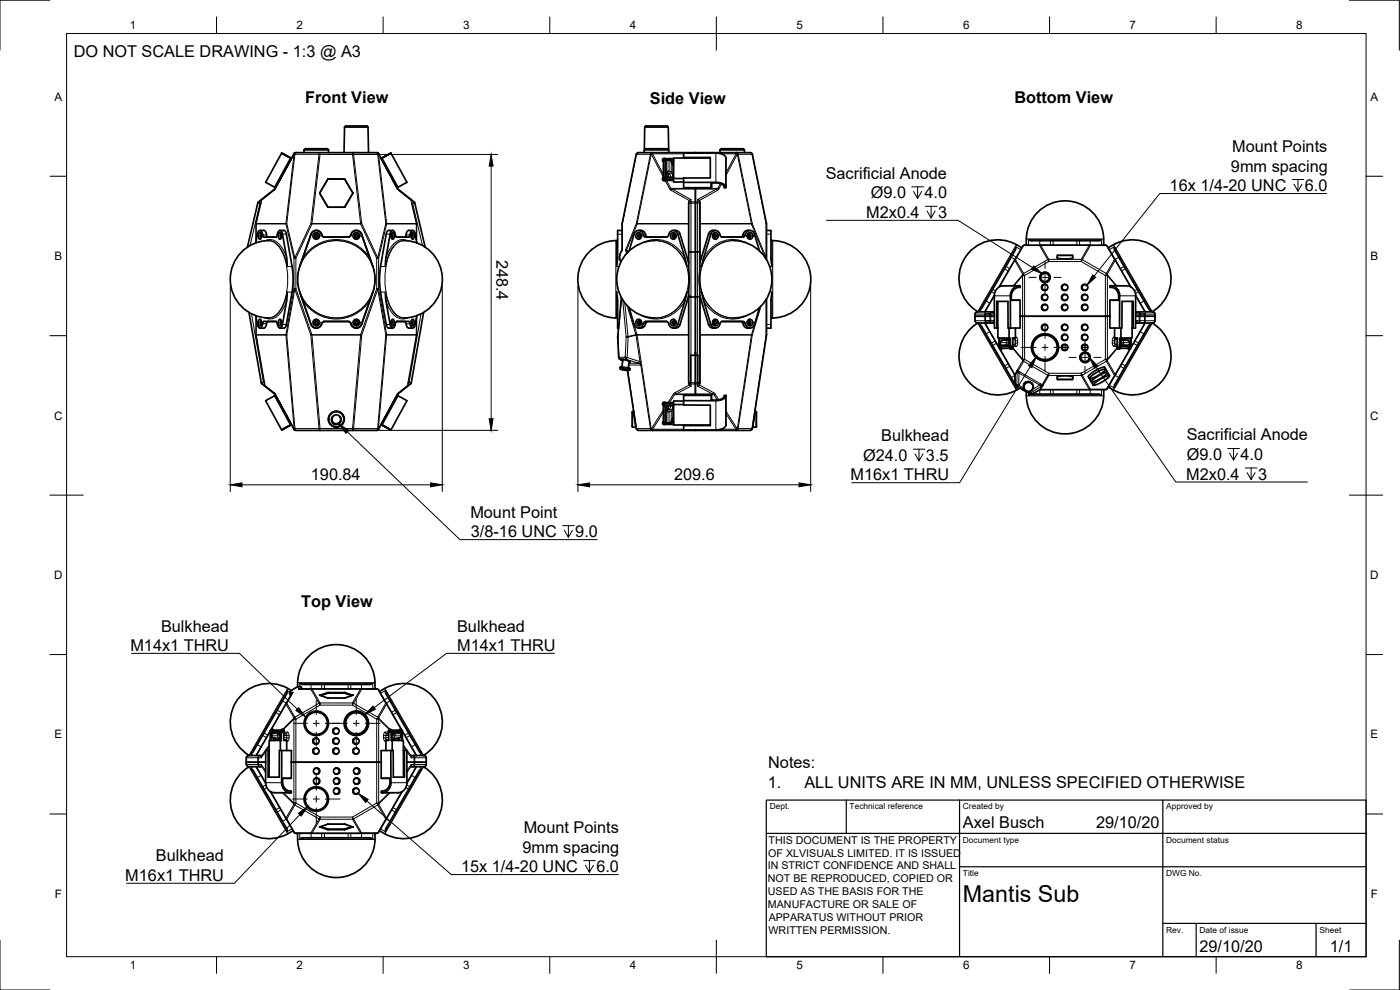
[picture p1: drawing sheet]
<svg xmlns="http://www.w3.org/2000/svg" width="420mm" height="297mm" viewBox="0 0 420 297" stroke-linecap="round" stroke-linejoin="round" font-family="sans-serif">
<defs><g id="words">
<text font-size="7" x="289" y="270.6">Mantis Sub</text>
<g font-size="4.9">
<text x="22.1" y="17.2">DO NOT SCALE DRAWING - 1:3 @ A3</text>
<text x="91.6" y="31">Front View</text>
<text x="195.1" y="31.3">Side View</text>
<text x="304.4" y="30.8">Bottom View</text>
<text x="369.8" y="45.6">Mount Points</text>
<text x="247.8" y="53.6">Sacrificial Anode</text>
<text x="369.4" y="51.5">9mm spacing</text>
<text x="261.3" y="59.5">Ø9.0</text>
<text x="277.5" y="59.5">4.0</text>
<text x="351" y="57.4">16x 1/4-20 UNC</text>
<text x="391.6" y="57.4">6.0</text>
<text x="260" y="65.4">M2x0.4</text>
<text x="281.5" y="65.4">3</text>
<text x="149" y="77.9" transform="rotate(90 149 77.9)">248.4</text>
<text x="264.5" y="132.3">Bulkhead</text>
<text x="356.2" y="132.1">Sacrificial Anode</text>
<text x="93.3" y="143.9">190.84</text>
<text x="202.3" y="143.9">209.6</text>
<text x="259" y="138.3">Ø24.0</text>
<text x="277.9" y="138.3">3.5</text>
<text x="356" y="143.9">M2x0.4</text>
<text x="356.2" y="138.1">Ø9.0</text>
<text x="372.3" y="138.1">4.0</text>
<text x="377.5" y="143.9">3</text>
<text x="255.3" y="144.1">M16x1 THRU</text>
<text x="141.2" y="155.3">Mount Point</text>
<text x="141.3" y="161.2">3/8-16 UNC</text>
<text x="172.7" y="161.2">9.0</text>
<text x="90.4" y="182.2">Top View</text>
<text x="48.3" y="189.5">Bulkhead</text>
<text x="137.2" y="189.5">Bulkhead</text>
<text x="39.1" y="195.3">M14x1 THRU</text>
<text x="137.2" y="195.3">M14x1 THRU</text>
<text x="230.5" y="230.4">Notes:</text>
<text x="230.4" y="236.3">1.</text>
<text x="241.4" y="236.3">ALL UNITS ARE IN MM, UNLESS SPECIFIED OTHERWISE</text>
<text x="157.2" y="250">Mount Points</text>
<text x="289" y="248.5">Axel Busch</text>
<text x="329" y="248.5">29/10/20</text>
<text x="156.8" y="255.8">9mm spacing</text>
<text x="46.8" y="258.5">Bulkhead</text>
<text x="138.4" y="261.7">15x 1/4-20 UNC</text>
<text x="179" y="261.7">6.0</text>
<text x="37.6" y="264.3">M16x1 THRU</text>
<text x="360" y="285.5">29/10/20</text>
<text x="399.1" y="285.7">1/1</text>
</g>
<g font-size="3.5">
<text x="39" y="8.8">1</text>
<text x="89" y="8.8">2</text>
<text x="139" y="8.8">3</text>
<text x="189" y="8.8">4</text>
<text x="239" y="8.8">5</text>
<text x="289" y="8.8">6</text>
<text x="339" y="8.8">7</text>
<text x="389" y="8.8">8</text>
<text x="16.3" y="30.2">A</text>
<text x="411.3" y="30.2">A</text>
<text x="16.3" y="78">B</text>
<text x="411.3" y="78">B</text>
<text x="16.2" y="125.9">C</text>
<text x="411.2" y="125.9">C</text>
<text x="16.2" y="173.7">D</text>
<text x="411.2" y="173.7">D</text>
<text x="16.3" y="221.6">E</text>
<text x="411.3" y="221.6">E</text>
<text x="16.4" y="269.4">F</text>
<text x="411.4" y="269.4">F</text>
<text x="39" y="290.8">1</text>
<text x="89" y="290.8">2</text>
<text x="139" y="290.8">3</text>
<text x="189" y="290.8">4</text>
<text x="239" y="290.8">5</text>
<text x="289" y="290.8">6</text>
<text x="339" y="290.8">7</text>
<text x="389" y="290.8">8</text>
</g>
<g font-size="3.2">
<text x="230.5" y="257">OF XLVISUALS LIMITED. IT IS ISSUED</text>
<text x="230.6" y="253.1">THIS DOCUMENT IS THE PROPERTY</text>
<text x="230.4" y="260.9">IN STRICT CONFIDENCE AND SHALL</text>
<text x="230.4" y="268.6">USED AS THE BASIS FOR THE</text>
<text x="230.5" y="264.7">NOT BE REPRODUCED, COPIED OR</text>
<text x="230.5" y="272.5">MANUFACTURE OR SALE OF</text>
<text x="230.7" y="280.2">WRITTEN PERMISSION.</text>
<text x="230.7" y="276.4">APPARATUS WITHOUT PRIOR</text>
</g>
<g font-size="2.5">
<text x="231" y="242.9">Dept.</text>
<text x="255" y="242.9">Technical reference</text>
<text x="289" y="242.9">Created by</text>
<text x="350" y="242.9">Approved by</text>
<text x="289" y="252.8">Document type</text>
<text x="350" y="252.8">Document status</text>
<text x="289" y="262.9">Title</text>
<text x="350" y="262.9">DWG No.</text>
<text x="350" y="279.9">Rev.</text>
<text x="360" y="279.9">Date of issue</text>
<text x="396" y="279.9">Sheet</text>
</g>
</g></defs>
<!-- layer: Visible -->
<g fill="none" stroke="#000" stroke-width=".51">
<path d="M103.4 38.1a2.35 2.35 0 0 1 2.1-.3h2.9a2.35 2.35 0 0 1 2 .3M103.4 38.1h7M103.4 38.1l-.1 7.7M110.4 38.1l.2 7.7M193.5 38.1a2.96 2.96 0 0 1 2.5-.3h2.5a2.35 2.35 0 0 1 2.1 .3M193.5 38.1h7.1M193.5 38.1l-.1 6.8M200.6 38.1l.1 6.9h-7.3M79.7 54.7l2.7 1.4M82.3 56.1l.3 .2M82.4 56.7l-5 4.1-3.1 13.4M82.7 56.3h.1"/>
<path d="M84.2 53.5l-.6 1zM84.5 45.9l2.6 1.5M84.6 45.9l2.9 1.6M84.6 45.9l-4.9 8.8M86.4 49.5l-.4 .8M87.1 47.4l-2.3-1.3 2.6 1.4M87.1 47.4l.3 .1zM87.3 47.8l-4.7 8.5M87.4 47.5l-4.8 8.8M88.3 46v.1M88.3 46.1v.2M88.3 46.1l.2 .2"/>
<path d="M88.3 46l-5.9 10.7M88.8 45.8h24.3l.4 .2M88.8 45.8l-.5 .2M91.2 45a2.5 2.5 0 0 1 2.2-.4h3a2.5 2.5 0 0 1 2.2 .4v.8M91.2 45h7.4M91.2 45v.8M95.9 57.9l2.5 4.3h5l2.5-4.3M113.5 46l5.8 10.6 5.2 4.2 3.1 13.4M113.5 46.1l-.1 .2M113.5 46v.1M113.5 46.1l.1 .2M114.4 47.5l.3-.1z"/>
<path d="M115.5 49.5l.4 .8M117.3 45.9l4.8 8.8-2.9 1.6M117.3 45.9l-2.9 1.6 2.6-1.4-2.3 1.3M117.3 45.9l-2.6 1.5M117.6 53.5l.6 1zM191.6 45.8h17.1M191.6 45.8l-.7 .5-4.2 20.9M193.4 45a2.5 2.5 0 0 1 2.1-.4h3a2.5 2.5 0 0 1 2.2 .4v.8M193.4 45v.8M195.5 46.3l-.1-.2-.2 .2M195.5 46l-.1 .1M195.5 46l.3 .1"/>
<path d="M195.8 45.8l-.3 .2M198.8 53.5v.5M199.1 54v.1M199.1 54h.5M199.2 54l.4 .1-.2 .1zM199.5 47.6h-.4M199.6 54.2l2.6-.1v.5h3M199.6 54.2h.1M199.6 53.3v-5l-.2-.2-.3 .2v5M199.6 54v.1M199.8 48.4l-.2 .1M200 48l-1 .1-.1 .2 .2 .2"/>
<path d="M200.2 52v.7M201.2 48h1M201.9 49.4l-.7-1.4-.9-.1-.4 .2-.1 3.5 .9 .6M202.2 48.4h-.7M202.2 53.3h-2.8l-.5 .2M202.2 53.6v.1l-3.1 .1-.2 .2 .2 .2M202.2 47.6h-3.1l-.2 .2v.5M205.2 47.3h8v6.1h-8v2.9h8.3M205.2 47.4h-3v6.2h3M205.2 54.7l10.4 .1a1.9 1.9 0 0 1 2.2 1.5M205.2 47.4h8M208.7 56.3v49.5"/>
<path d="M208.7 45.9h.1M208.7 45.8h16.5l.5 .2 4.3 21.2M213.5 56.3v-1.4v1.4M213.5 54.9h1.3M214.8 45.9h-9.6v1.5M214.9 45.9l.8 .1a1.91 1.91 0 0 1 2.2 1.5l-.1 8.8h-.5a1.58 1.58 0 0 0-1.8-1.4h-.7M216.1 45a2.5 2.5 0 0 1 2.1-.4h3.1a2.48 2.48 0 0 1 2.1 .4v.8M216.1 45h7.3M216.1 45v.8M221 45.8l.2 .2M221.2 46l.1 .1M221.2 46l-.3 .1"/>
<path d="M221.3 46.1v.2M221.3 46.1l.3 .2M77.8 69.9l.2-.1a1.26 1.26 0 0 1 0 2l-.4-.6v-.8zM78 69.2h1.4l1 1.9M78.4 70.2a.66 .66 0 0 0 0 1.2M80.7 72.2a11.6 11.6 0 0 0-11.6 11.6 11.6 11.6 0 0 0 11.6 11.6M82.8 71.1l.4-.7a1.07 1.07 0 0 1 1-1.2l.6 1.1 1.2 7.1 .2 2.6M82.9 71.1h-3.7l-.4-.6a1.08 1.08 0 0 0-1-1.3l-.4 .6-.6 3.1M83.8 69.9l.2-.1a1.26 1.26 0 0 1 0 2l-.4-.6v-.8zM84 69.2l1.2-.1a1.12 1.12 0 0 1 .8 1.1M84.4 70.2a.66 .66 0 0 0 0 1.2M85.9 70.2l1.7 9.7a22.8 22.8 0 0 1 0 7.7l-1.7 9.8"/>
<path d="M90 79.9a11.6 11.6 0 0 0 0 7.7M90.9 77.3l-.9 2.7M93.4 70.2a1.64 1.64 0 0 1 1.6-1.1 1.64 1.64 0 0 1 1.5 1.3M94.6 70.5v.6l.4 .1 .3-.3-.1-.4 .1 .6-.6 .1-.2-.3zM95.2 70.5h-.6M96.5 70.5l.3 .5 .6 .1M96.5 70.4a1.66 1.66 0 0 0-1.5-1.3 1.66 1.66 0 0 0-1.6 1.1l-3.5 9.8M96.6 70.5l.2 .4 .6 .2M97.4 71.1h7.1M105.3 70.5l-.3 .4-.5 .2M105.3 70.5l-.3 .5-.5 .1M106.6 70.5l-.1 .4 .3 .4"/>
<path d="M106.6 70.5l-.1 .4 .2 .3 .5-.1 .1-.6 .1 .2-.2 .5-.4 .1M107.3 70.5h-.7M108.5 70.3l3.4 9.7M108.5 70.2a1.64 1.64 0 0 0-1.7-1.1 1.64 1.64 0 0 0-1.5 1.3M108.5 70.2l3.4 9.7a11.6 11.6 0 0 1 0 7.7l-3.4 9.8M108.5 70.2a1.66 1.66 0 0 0-1.7-1.1 1.66 1.66 0 0 0-1.5 1.3M116.7 69.1l1.2 .1M116.7 69.1a1.13 1.13 0 0 0-.8 1.1l-1.7 9.7a22.8 22.8 0 0 0 0 7.7l1.7 9.8M117.4 70.2a.66 .66 0 0 1 0 1.2M117.7 69.9l.1-.1a1.26 1.26 0 0 1 0 2l-.4-.6v-.8zM119 71.1h3.6l.5-.7a1.07 1.07 0 0 1 1-1.2l.4 .6 .6 3.1M119.1 71.1l-.5-.7a1.07 1.07 0 0 0-1-1.2l-.5 1.1-1.3 7.1-.1 2.6"/>
<path d="M121.2 72.2a11.6 11.6 0 0 1 11.6 11.6 11.6 11.6 0 0 1-11.6 11.6M121.9 70.5l-.4 .6M123.4 70.2a.66 .66 0 0 1 0 1.2M123.7 69.9l.2-.1a1.26 1.26 0 0 1 0 2l-.5-.6v-.8zM123.8 69.2h-1.3l-.4 .4-.2 .8M185.4 71.9l-.1 .1a15.5 15.5 0 0 0-7.6 2.8 11.6 11.6 0 0 0-3.6 13 11.6 11.6 0 0 0 11.1 7.7l.2 .2M186.7 69.1l-1.3 .1v8.4l-.4 2.4M186.7 67.2v7.9l-.8 1.9 .1 .9 .4 .6M191.6 69.2a1.96 1.96 0 0 1 2.4 1.7l.5 .2M192 70.5l-.1 .5 .3 .3M192.1 70.3l-.3 .5 .3 .5M192.2 70.4l-.1 .1"/>
<path d="M192.2 70.4l-.2 .1M192.3 70.4l-.3 .3 .3 .5M192.3 70.5v.6zM192.3 70.4l-.3 .3 .2 .5M192.3 71.1v-.7l-.2 .3 .2 .5M192.3 70.6v.4M192.4 70.7v.2M196.4 72.2a11.6 11.6 0 0 0-11.3 11.6 11.6 11.6 0 0 0 11.2 11.6M200 71.1l.4-.1a1.76 1.76 0 0 1 2.3-1.7l.7 1 2.8 9.7M200.1 71.1h-6.3l-.6-.4a1.44 1.44 0 0 0-1.2-1.5 1.44 1.44 0 0 0-1.7 1l-1.5 5.1M202 69.2a1.61 1.61 0 0 1 2.1 1l2.6 8.6M202.5 70.3l-.3 .5 .3 .5"/>
<path d="M202.6 70.4l-.3 .3 .3 .6M202.6 70.4l-.1 .1M202.6 70.4l-.2 .3 .2 .5M202.7 70.4v.7M202.7 70.4l-.2 .3 .2 .5M202.7 70.5v.6zM202.7 70.6v.4v-.4M202.8 70.7v.2M206.7 60.9v20.4l.2 2.2-.2 2.8v28.6M210 60.9v20.4l-.1 2.2 .1 2.8v28.6M214 70.6v.4v-.4M214 70.5v.6z"/>
<path d="M214 70.5v.6M214.1 70.4l-.1 .7M214.1 70.4l.2 .3-.2 .5 .2-.3-.2-.5 .2 .1M214.1 70.4l.1 .5-.1 .2M214.2 70.3l.3 .5-.3 .5M214.3 70.5l.1 .5-.2 .3M214.3 70.5l.1 .4-.3 .3M214.7 69.2a1.59 1.59 0 0 0-2.1 1l-2.6 8.6M216.6 71.1h6.4l.4-.1a1.76 1.76 0 0 1 2.3-1.7l.7 .9 1.5 5.1M216.8 71.1l-.5-.1a1.76 1.76 0 0 0-2.2-1.7l-.8 1-2.8 9.7M220.3 72.2a11.6 11.6 0 0 1 11.3 11.6 11.6 11.6 0 0 1-11.2 11.6M224.4 70.6v.4"/>
<path d="M224.4 70.5v.6M224.4 70.5v.6l.1-.7 .1 .3-.1 .4M224.5 70.4l.2 .3-.2 .5M224.5 70.4l.2 .3-.2 .5 .2-.2v-.5M224.5 70.4l.2 .1M224.6 70.3l.3 .5-.3 .5M224.7 70.5l.1 .5-.2 .3M225.1 69.2a1.69 1.69 0 0 0-2.2 1.5l-.6 .4M230 69.1l1.4 .1v8.4l.3 2.4M230 67.2v10.7M231.4 71.9v.1a15.5 15.5 0 0 1 7.7 2.8 11.6 11.6 0 0 1 3.5 13 11.6 11.6 0 0 1-11 7.7l-.2 .2M304.9 74.1l-.2 .9-10 17.4-.8 .7"/>
<path d="M306.7 74.3a11.7 11.7 0 0 0-16.8 2.7 11.7 11.7 0 0 0 3.6 16.6M308 71.7v1.9M308 71.7a11.6 11.6 0 0 1 11.6-11.4 11.6 11.6 0 0 1 11.6 11.4M308.7 71.9l.8 .3h20.3l.8-.3M317.3 77.3l.2-.7h4.3l.2 .7M331.2 71.7l.1 1.9M332.6 74.3a11.7 11.7 0 0 1 16.8 2.6 11.7 11.7 0 0 1-3.7 16.7M334.3 74.1l.2 .9 10.1 17.4 .7 .7M74.7 93.7l3.7 21.2 .1 .1 .6-.3M76.8 94.7l.4 2.7M77.8 95.9l.2-.1a1.26 1.26 0 0 1 0 2l-.4-.6v-.8zM78.4 96.2a.66 .66 0 0 0 0 1.2"/>
<path d="M78.8 97.1a1.07 1.07 0 0 1-1 1.3l-.6-1.1M78.8 97.1l.4-.7h3.6l.4 .7M80 97.1l-.2 .8-.4 .5-1.4 .1M82.9 96.5h-2.5l-.4 .6M83.2 97.1a1.07 1.07 0 0 0 1 1.3l.6-1.1M83.8 95.9l.2-.1a1.26 1.26 0 0 1 0 2l-.4-.6v-.8zM84.4 96.2a.66 .66 0 0 0 0 1.2M86 97.3a1.12 1.12 0 0 1-.8 1.2h-1.2M86.2 87.6l-.2 2.6-1.2 7.2M90 87.6l3.4 9.8zM93.4 97.3a1.64 1.64 0 0 0 1.6 1.1 1.64 1.64 0 0 0 1.5-1.3 1.65 1.65 0 0 1-1.5 1.3 1.65 1.65 0 0 1-1.6-1.1M95.2 96.5h-.6"/>
<path d="M96.8 96.6l.6-.2h7.1l.5 .2 .3 .5-.3-.4-.5-.2h-7.1l-.6 .2-.3 .4zM105.3 97.1a1.64 1.64 0 0 0 1.5 1.3 1.64 1.64 0 0 0 1.7-1.1M106.8 97.3l.5-.2v-.6v.5l-.3 .2-.4-.1-.1-.5v.4l.3 .3M107.3 96.5h-.7M111.9 87.6l-.9 2.7M115.7 87.6l.1 2.6 1.3 7.2M115.9 97.3a1.12 1.12 0 0 0 .8 1.2M117.4 96.2a.66 .66 0 0 1 0 1.2M117.7 95.9l.1-.1a1.26 1.26 0 0 1 0 2l-.4-.6v-.8zM117.9 98.5h-1.2M118.6 97.1a1.07 1.07 0 0 1-1 1.3l-.5-1.1M118.6 97.1l.5-.7h3.5l.5 .7"/>
<path d="M119 96.5h2.5l.4 .6M121.9 97.1l.2 .8 .4 .5 1.3 .1M123.1 97.1a1.07 1.07 0 0 0 1 1.3l.5-1.1M123.4 96.2a.66 .66 0 0 1 0 1.2M123.7 95.9l.2-.1a1.26 1.26 0 0 1 0 2l-.5-.6v-.8zM125.1 94.7l-.5 2.7M127.1 93.7l-3.7 21.3M185 87.6l.4 2.3v8.6h.2M186.5 89.4l-1.1 11.7 .3 6.1 .1 .4 1.1 .7M188.8 92.3l1.5 5.1M192.1 96.3l-.3 .5 .3 .5M192.2 96.4l-.1 .1"/>
<path d="M192.2 96.4l-.3 .3 .3 .6M192.3 96.4l-.3 .3 .2 .5-.1-.5 .2-.2M192.3 96.4l-.3 .3 .2 .5M192.3 96.5v.7M192.3 96.5v.6M192.3 97v-.4v.5M192.4 96.7v.2M192.4 96.8v.1M193.1 97.1l.2-.5 .5-.2h6.1l.5 .2 .3 .5M193.1 97.1a1.39 1.39 0 0 1-1.3 1.3 1.39 1.39 0 0 1-1.5-1.1M193.8 97.1a1.66 1.66 0 0 1-2.2 1.4M196.3 95.4h.1"/>
<path d="M200.1 96.5h-5.6l-.5 .2-.2 .4M200.7 97.1a1.39 1.39 0 0 0 1.2 1.3 1.39 1.39 0 0 0 1.5-1.1M202.5 96.3l-.3 .5 .3 .5M202.6 96.4l-.3 .3 .3 .6M202.6 96.4l-.1 .1M202.6 96.4l-.2 .3 .2 .5 .1-.7M202.6 96.4l-.2 .3 .2 .5M202.7 96.5v.6M202.7 96.6v.4M202.7 96.6v.5M202.8 96.7v.2M202.8 96.8v.1"/>
<path d="M204.1 97.3l-.7 1-1.4 .2M206.2 87.6l-2.8 9.8M206.7 88.8l-2.6 8.6M206.7 88.7h.1M210 88.8l2.6 8.6M210.5 87.6l2.8 9.8M212.6 97.3l.7 1 1.4 .2M214 97v-.4v.4M214 96.5v.6zM214.1 96.4l.2 .5-.3 .2 .1-.6-.1 .6M214.2 96.3l.3 .5-.3 .5M214.3 96.5l.1 .5-.2 .3z"/>
<path d="M214.3 96.5l-.2-.1 .2 .5-.2 .3M216.1 97.1a1.39 1.39 0 0 1-1.3 1.3 1.39 1.39 0 0 1-1.5-1.1M216.6 96.5h5.7M216.8 96.4h6.2l.4 .2 .3 .5M216.8 96.4l-.5 .2-.2 .5M220.3 95.4h.1M222.3 96.5l.4 .2 .3 .4M223 97.1a1.65 1.65 0 0 0 2.1 1.4M223.7 97.1a1.39 1.39 0 0 0 1.3 1.3 1.39 1.39 0 0 0 1.4-1.1M224.4 96.6v.4M224.4 96.5l.1 .6-.1-.6M224.5 96.5l-.1 .6"/>
<path d="M224.5 96.4l.2 .3-.2 .5 .1-.3zM224.5 96.4l.2 .3-.2 .5 .2-.2v-.5l.1 .2-.2 .6M224.5 96.4l.2 .1M224.6 96.3l.3 .5-.3 .5M227.9 92.3l-1.5 5.1M230 89.7v10.8l-4.2 28.1M231.7 87.6l-.3 2.3v8.6h-1.4M292.6 96.2l.2 .5 .5 .2M292.7 94.9h2.9M292.7 94.9l-.1 1.3M293.3 96.9h4.7M293.5 96.9a11.6 11.6 0 0 0-3.8 16.4 11.6 11.6 0 0 0 16.5 3.1"/>
<path d="M293.9 97.4l.8 .7 10 17.4 .2 .9M295.5 96.9l4.4 7.6 .6 .3M295.6 94.9h2.8M295.6 94.9l.1 1.4h1.4l.1 .2M297.2 94l-.1 .2h-1.4l-.1 .7M297.2 94l.1 .2M297.2 96.5l.6 .4M297.3 96.2l-.1 .3M297.8 93.6l-.6 .4M298 93.6h-5l-.3 .4v.9M298.4 88.8v9.6h1.1M298.4 88.6l-2.9 4.9"/>
<path d="M299.4 90.4l.1 8M299.5 98.4v3h3.3M299.9 86l7-12.1 .6-.3h24.5l.3 .3 7 12.1M301 85.8l5.1-.1v.5a2.45 2.45 0 0 0-2.6 2.6v1.3h2.6h-2.6M301.1 85.8a2.81 2.81 0 0 0-2.7 3M302.8 98.4v3M304.7 98.4v3h-.8v2.5a.45 .45 0 0 1-.1 .8 .45 .45 0 0 1-.7-.5M306.1 85.7a2.8 2.8 0 0 0-2.9 3l.1 9.7M306.1 95l.1 3.4h-3.7v-8h-3.4l.1 8M306.1 90.1v4.7M306.2 94.9h26.9M306.2 94.9h.1"/>
<path d="M306.2 94.8v.1M306.2 94.9v.1M307 82.3h.1M307 82.3l.5 .4M307 82.4l-.1 .3M307.2 82.1l-.2 .2M312.7 89.8a.93 .93 0 0 1 .4-1.4l.5-.1 .6 .3-.5-.2-.6 .1-.3 .6 .1 .7 .7 .3 .6-.2M312.7 89.8l.7 .4 .8-.3M314.2 97.6l-.9-.2-.5 .7 .4 .9 .5 .1 .5-.2M314.2 97.6l-.6-.3-.8 .2a.95 .95 0 0 0 .2 1.5l.7 .2 .5-.3M314.2 85.6l-.9-.2-.5 .7 .4 .9 1-.1M314.2 91.6l-.9-.2-.5 .7 .4 .9 1-.1"/>
<path d="M314.2 85.6l-.6-.3-.8 .2a.95 .95 0 0 0 .2 1.5l.6 .2 .6-.3M314.2 91.6l-.5-.3-.9 .3a.93 .93 0 0 0 .2 1.4l.6 .2 .6-.3M314.2 97.6l.3 .6-.3 .7M314.2 85.6l.3 .6-.3 .7M314.2 91.6l.3 .6-.3 .7M314.2 88.6l.3 .6-.3 .7M318.7 89.8l-.1-.9 .3-.4 .7-.2 .5 .2-.8-.1-.5 .7 .3 .8 .6 .2 .4-.2-.7 .3-.7-.4M318.7 91.7l.7-.4 .7 .2h-.9l-.4 .9 .6 .7 .8-.2-.6 .3-.8-.3-.2-.7zM318.8 97.5l.8-.2 .6 .3-.8-.2-.6 .7 .4 .9h.9l-.7 .2-.6-.3a1 1 0 0 1 0-1.4zM318.8 85.5l.8-.2 .6 .3-.9-.2-.5 .7 .4 .9 .9-.1-.5 .3-.8-.3a1 1 0 0 1 0-1.4zM320.2 97.6l.3 .6-.3 .7M320.2 88.6l.3 .6-.3 .7"/>
<path d="M320.2 91.6l.3 .6-.3 .7M320.2 85.6l.3 .6-.3 .7M324.7 89.8a.91 .91 0 0 1 .4-1.4l.5-.1 .6 .3-.5-.2-.6 .1-.3 .6 .1 .7 .7 .3 .6-.2-.8 .3-.7-.4M324.8 97.6l.6-.3 .8 .3-.9-.2-.5 .7 .4 .9h.9l-.7 .2-.6-.3a1.01 1.01 0 0 1 0-1.3zM324.8 91.6l.6-.3 .8 .3-.9-.2-.5 .7 .4 .9 1-.1-.6 .3-.8-.3a1.05 1.05 0 0 1 0-1.3zM324.8 85.6l.6-.3 .8 .3-.9-.2-.5 .7 .4 .9 1-.1-.6 .3-.8-.3a.99 .99 0 0 1 0-1.3zM326.2 97.6l.3 .6-.3 .7M326.2 85.6l.3 .6-.3 .7M326.2 91.6l.3 .6-.3 .7M326.2 88.6l.3 .6-.3 .7M332 82.1l.2 .2M332.2 82.3v.1"/>
<path d="M332.2 82.4l.1 .3M332.2 82.4l-.5 .3M332.2 82.3h.1M333.1 94.9h.1M333.1 94.9v3.5h3.6v-8h3.4v8M333.1 94.9v-4.8h2.6a3.1 3.1 0 0 0-1.8-3.8l-.8-.1v-.5a2.8 2.8 0 0 1 2.9 3v9.7M333.1 90.1h2.6M333.1 85.7l4.8 .1a2.8 2.8 0 0 1 2.9 3v9.6h-1M334.5 98.4v3h.9l-.1 2.6M336.4 98.4v3h3.3l.1-3M339.8 90.4v8M340.8 94.9h5.8"/>
<path d="M340.8 88.6l3 4.9M341.3 93.6h4.9l.4 .4v.9M341.3 96.9h2.3M341.5 93.6l.6 .4M342.1 94v.2h1.5v2.7h2.3M342.1 94l-.2 .2M343.8 96.9l-4.4 7.6-.6 .3M345.3 97.4l-.7 .7-10.1 17.4-.2 .9M345.7 96.9a11.6 11.6 0 0 1 4.2 15.8 11.6 11.6 0 0 1-15.7 4.3l-1.6-.9M346.6 94.9v1.3M346.6 96.2l-.2 .5-.4 .2M78.5 115l3.9 3.2"/>
<path d="M82.4 118.8l-2.7 1.4M82.4 118.2l5.8 10.6 .6 .3M82.6 118.6l4.8 8.8-.3 .2M82.7 118.6l-.4 .2M119.2 118.6h.1M119.2 118.6l-4.7 8.6M119.2 118.6l2.9 1.6M119.2 118.6l-4.8 8.8M122.8 114.7l.6 .3M123.4 115l-4.1 3.3-5.7 10.5-.4 .3h-24.4M186.3 107.8h.7l-.5 2.3M186.5 107.8h.1"/>
<path d="M186.6 110.1l-.5 .1v.6l1.4 .3h1.4l.1-.5-.4-.3M186.7 107.8l2.4 .8M187.6 107.2l.4 .6M188.2 107.2l-.4 .3M188.3 111.2l2.6 17.4M188.4 101l.1 .1M188.5 101l-.6 .1M188.8 108.4l-.1 2M206.7 114.7l.4 .3M207.1 115l.3 .2M208.7 105.8v12.8M208.7 105.8l.1 .8h.6"/>
<path d="M208.7 105.8l-.1 .8h-1.3v8.3l-.2 .1M209.4 106.6v8.3l.2 .1M209.4 106.6h.1M209.6 115l-.2 .2M210 114.7l-.4 .3M213.5 118.6v1.5M217.8 118.6l.1 8.8a1.92 1.92 0 0 1-2.2 1.5l-.8 .1M299.8 101.4v2.9M300 101.4v2.9M300 104.2l.4 .5 .4-.2M300.1 104.7l4.4 7.7M300.8 101.4v.8"/>
<path d="M300.8 103.8v.2M302.7 103.4h.1M302.8 101.4h.3v2.9M302.9 104h-2.4l-.3 .2 .3 .3h2.5M302.9 103.2l-.2 .2M302.9 101.6l-2.3 .6-.4 .5v.8l.3 .3h1.9l.3-.4M302.9 101.4v2.9M302.9 104.2l.2 .5h.5M303.7 104l-.4 .2 .4 .3M303.9 103.4h.6M304.5 112.4h.1M304.5 112.4l.1 .3"/>
<path d="M304.6 112.7v2.4M304.6 112.7h.1M304.7 115.2l.3 .5 3.7 2.1 .8 .4 .4-.1M305.2 115.4l.1 .4M305.3 115.8l.2 .2M305.7 115.6l-.4 .2M306.2 116.4l1.8 1.1M306.9 107.7l.1 .4M307 108.1v.1M307 108.2l.2 .2M307.5 107.8l-.5 .4M308.7 118.6l.8-.4h20.3l.8 .4"/>
<path d="M309 114.6l-.8-.1-.7 .5M317.3 113.2l.2 .7h4.3l.1-.7M318.7 103.7l.7-.4 .7 .2h-.9l-.4 .9 .5 .7 .8-.2-.5 .3-.8-.3-.2-.7zM318.7 101.8a.96 .96 0 0 1 .4-1.4l.6-.1 .5 .3-.5-.2-.6 .1-.3 .6 .1 .7 .7 .3 .6-.2-.8 .3-.7-.4M320.2 103.6l.3 .6-.3 .7M320.2 100.6l.3 .6-.3 .7M321.9 113.2h.1M324.5 112l.1 .6M324.7 112.6h-.2M324.7 101.8a.93 .93 0 0 1 .5-1.4l.5-.1 .5 .3-.5-.2-.6 .1-.3 .6 .1 .7 .7 .3 .6-.2-.8 .3-.7-.4M324.8 103.6l.6-.3 .8 .3-1-.1-.4 .6 .4 .9 1-.1-.6 .3-.8-.3a1.05 1.05 0 0 1 0-1.3zM324.8 112.6h-.1"/>
<path d="M326.2 100.6l.3 .6-.3 .7M326.2 103.6l.3 .6-.3 .7M327.2 113.2a9 9 0 0 1 4.7-2.5 8.3 8.3 0 0 1-4.9 2.9zM327.2 114l.3 .6M327.4 113.6l-.2 .4M327.7 114.2a9 9 0 0 1 4.7-2.5 8.3 8.3 0 0 1-4.9 2.9zM327.7 115l.4 .6M328 114.6l-.2 .4M328.3 115.2a9 9 0 0 1 4.7-2.5 8.3 8.3 0 0 1-4.9 2.9zM331.3 116.9a11.7 11.7 0 0 1-11.4 13.3 11.7 11.7 0 0 1-11.9-12.8M331.5 110.2l.4 .6M331.5 110.2a8.3 8.3 0 0 0-4.9 2.8l.3 .6"/>
<path d="M331.6 111.1l.5 .1 .3 .5M331.7 107.8l.5 .4M332.2 112.1l.5 .1 .3 .5M332.2 108.2l-.2 .2M332.3 108.1l-.1 .1M332.3 116.6l-.6 .3h-19.5l-2.3 1.2M332.3 107.7l-.1 .4M334.7 103.4h.7M335.3 104a.45 .45 0 0 0 .2 .7 .45 .45 0 0 0 .6-.5M335.6 104l.3 .2-.3 .3M336.3 104.2l-.2 .5h-.4M336.3 104h2.5l.2 .2-.2 .3h-2.5"/>
<path d="M336.3 103.2l.2 .2M336.3 101.6l2.3 .6 .4 .5v.8l-.2 .3h-2l-.3-.4M336.3 101.4v2.9M336.4 103.4h.1M336.4 101.4h-.3v2.9M338.5 103.8l-.1 .2M338.5 101.4v.8M339.2 104.7l-6.9 11.9M339.2 104.2l-.3 .5-.5-.2M339.2 101.4v2.9M339.4 101.4v2.9M79.7 120.2l4.9 8.8"/>
<path d="M83.6 120.4l.6 1zM84.8 128.8l2.6-1.4zM86 124.6l.4 .9M87.1 127.5l-2.6 1.5M87.5 127.4l-2.9 1.6M88.3 128.7v.1M88.3 128.8v.2M88.5 128.6l-.2 .2M99.9 125l-.3 .6 .1 .6 .4 .7 .7 .2h.5l.7-.5 .3-.9-.3-.7 .4 .8-.4 1.1a1.49 1.49 0 0 1-2.2 0l-.3-1.1zM99.9 124.9a1.32 1.32 0 0 1 2 0M113.4 128.6l.1 .2M113.5 128.8v.2"/>
<path d="M113.6 128.7l-.1 .1M114.4 127.4l2.9 1.6M114.4 127.4l.3 .2zM114.4 127.4l2.7 1.4-2.4-1.3M114.7 127.5l2.6 1.5M115.9 124.6l-.4 .9M118.2 120.4l-.6 1zM122.1 120.2l-4.8 8.8M189.7 123.6v4.4M189.7 128l1.2 .3M190 123.5l-.3 .1M190.1 123.3l-.1 .2"/>
<path d="M191 128.6l.2 .4 .4 .1h17.1M195.2 128.6l.2 .2M195.4 128.8l.1 .2M195.5 128.7l-.1 .1M195.9 128.8l-.4 .1 .3 .2M198.8 121l.3 .6 3.1 .1M198.9 126.7v.4l.2 .2h3.1M199.1 121.6v5.1l.3 .1 .2-.1v-5M199.1 120.8v.2M199.1 126.5l-.2 .1 .1 .2 1 .1M199.1 120.7l-.2 .2 .2 .3h3.1v.2M199.1 127.3l.4 .1"/>
<path d="M199.2 120.7l.4 .1-.2 .2zM199.6 120.7h.1M199.6 120.8v.2M199.6 121h-.5M199.6 126.5h.2M200.2 122.2v.8M200.7 122.7l-.9 .6 .1 3.5 .4 .2 .9-.1 .7-1.4M201.2 126.9h1M201.5 126.5h.7M205.2 127.5v1.5h9.6M205.2 120.2v1.3h8v6.2h-8M205.2 120.3h-3v.5l-2.6-.1"/>
<path d="M205.2 121.4h-3v6.1h11M208.7 129v.1M214.8 120.1h-1.3v-1.5h-8.3v1.6h9.6M214.8 120.1l1.3-.2a1.33 1.33 0 0 0 1.2-1.3h.5a1.91 1.91 0 0 1-2.2 1.6h-.8M220.9 128.8l.3 .1M221.2 128.9l-.3 .2M221.3 128.7v.1M221.3 128.8l-.1 .2M221.5 128.6l-.2 .2M225.8 128.6l-.2 .4-.5 .1h-16.4M226.6 123.3l.2 .2M226.8 123.5l.2 .1v4.4l-1.1 .3"/>
<path d="M81.1 219.4l-4.3 7.3M81.8 218.8l-.5 .1-.2 .4v2.9M82.1 219.1l-.3-.3-.4 .3-.1 3.1M82.1 219.6v.2M84.2 219.4v2.8M84.3 219.1h-2.5l-.3 .2 .3 .3h2.4M84.5 219.4l-.1 2.8h-.3M84.5 219.3a.48 .48 0 0 1 .7-.2 .48 .48 0 0 1 0 .7v2.4h.8v3M84.9 218.8l-.5 .1-.2 .4M85 219.1l-.4 .2 .4 .3M86.2 207.2l-.1 .9-1.4 2.4-8.7 15.1-.8 .6M87.5 207.2a11.6 11.6 0 0 0-16.5 3.2 11.6 11.6 0 0 0 3.8 16.3"/>
<path d="M87.7 208l-6.3 10.9M88.3 215.5l.5 .3M88.3 215.4h.1M88.3 215.5l-.1 .3M88.3 215.4v.1M88.5 215.2l-.2 .2M89.3 206.1a11.7 11.7 0 0 1 12-12.7 11.7 11.7 0 0 1 11.3 13.3M89.9 206.7h23.2l.5 .3M90 205l.8 .4h20.2l.9-.4M90.7 206.6l-.4-.6-.3-.1-1.9 .8-1.2 1.1 .3 1M90.7 206.6l.1 .1M95.9 208.6h.1"/>
<path d="M95.9 208.6l2.5 .9h5.1l2.4-.9M100 218.8l-.1 .5 .2 .8 .6 .2 .8-.2-.9 .1-.5-.7 .4-.9h.9l-.7-.2-.7 .4M101.5 218.7l.3 .6-.3 .7M105.9 208.6h.1M113.4 215.2l.1 .2M113.5 215.4l-.4 .4M113.5 215.5l.2 .3M113.5 215.4h.1M113.6 207l6.9 11.9M113.9 207.5a11.7 11.7 0 0 1 16.8 2.6 11.7 11.7 0 0 1-3.7 16.6M115.7 207.2l.1 .9 1.3 2.4 8.8 15.1 .7 .6M116.9 219.1l.3 .2-.3 .3"/>
<path d="M117 218.8l.4 .1 .2 .4M117.4 219.4v2.8h.3M117.4 219.3a.47 .47 0 0 0-.7-.2 .47 .47 0 0 0-.1 .7l.1 2.4h-.9v3M117.6 219.1h2.5M117.6 219.4v2.8M117.6 219.6h2.5M119.7 219.6l.1 .2M119.7 219.1l.3-.3 .5 .3v3.1M120.1 218.8a.49 .49 0 0 1 .7 .5v2.9M120.1 219.1l.2 .2-.2 .3M120.8 219.4l4.3 7.3M74 228.7h5.8"/>
<path d="M74 228.7v.9l.3 .4h3.9M74.6 226.7h3.6M74.6 226.7l-.6 .4v1.6M74.8 230a11.7 11.7 0 0 0-3.6 16.6 11.7 11.7 0 0 0 16.8 2.7M75.2 230.6l.8 .6 8.7 15.1 1.4 2.3 .1 .9M76.8 230l2.9 5M79.7 234.8a2.86 2.86 0 0 0 2.7 3M80.5 225.2v8h3.3v-8h3.7l-.1 3.4M80.8 225.2h-1l-.1 9.6M80.8 225.2v-3h3.3v3M80.8 225.2v8M81.2 237.5l7 12.2 .6 .3"/>
<path d="M82.1 221.5v.7M82.3 237.8l5.1 .1M84 220.2l.2 .2M84 220.2l-.3-.4h-2l-.2 .3v.8l.4 .5 2.3 .6M84 220.2l.2-.1zM84.6 225.2l-.1 9.6a2.84 2.84 0 0 0 2.9 3.1v-.6a2.47 2.47 0 0 1-2.6-2.5v-1.3h2.6v-4.7M84.8 233.5h2.6M85.2 220.2h.6M87.5 228.6v.1M87.5 228.7h26.9M87.5 228.7h.1M94 221.8a.96 .96 0 0 0 .5 1.5h.6l.4-.3"/>
<path d="M94 224.8a.9 .9 0 0 0 .4 1.4l.6 .1 .5-.3M94.4 230.7l-.3 .6 .3 .7M94.4 233.7l-.3 .7 .3 .6M95.5 221.7l-.9-.1-.5 .7 .4 .8 .5 .1 .5-.2M95.5 224.7l-.9-.1-.5 .7 .4 .8 .5 .1 .5-.2M95.5 221.7l-.7-.3-.8 .4M95.5 224.7l-.8-.3-.7 .4M95.5 221.7l.3 .7-.3 .6M95.5 224.7l.3 .7-.3 .6M95.8 230.8a.96 .96 0 0 1-.4 1.4l-.6 .1-.4-.3 .4 .2 .7-.2 .3-.5-.2-.6-.6-.4-.6 .2 .8-.3 .6 .4M95.8 233.8a.96 .96 0 0 1-.4 1.5h-.6l-.4-.3 .4 .2 .6-.2 .4-.6-.2-.5-.6-.4-.6 .2 .7-.3 .7 .4M100 224.8a.92 .92 0 0 0 .4 1.4l.6 .1 .5-.3-.5 .2-.5-.1-.4-.6 .1-.6 .5-.4 .8 .2-.8-.3-.7 .4"/>
<path d="M100 221.8l-.1 .6 .2 .7 .7 .2 .7-.3-.9 .1-.5-.6v-.5l.4-.4 .5-.1 .5 .2-.1-.1-.8-.2-.6 .4M100.4 233.7l-.3 .7 .3 .6M100.4 230.7l-.3 .6 .3 .7M100.4 236.7l-.3 .7 .3 .6M101.5 224.7l.3 .7-.3 .6M101.5 221.7l.3 .7-.3 .6M101.8 233.8l-.7-.4-.7 .3 .9-.1 .5 .6-.1 .5-.3 .4-.6 .1-.4-.2 .1 .1 .7 .2 .6-.4M101.8 236.8l-.7-.4-.7 .3 .8-.2 .6 .7-.4 .9h-1l.8 .2 .6-.4M101.8 230.8l-.6-.4-.8 .2h1l.4 .9-.7 .7-.7-.2 .7 .3 .7-.4M101.9 233.8v1.1M101.9 236.8v1.1M101.9 230.8v1.1"/>
<path d="M106 221.8a.94 .94 0 0 0 .5 1.5h.6l.4-.3M106 224.8a.89 .89 0 0 0 .4 1.4l.6 .1 .5-.3M106 236.8a.89 .89 0 0 0 .4 1.4l.6 .1 .5-.3M106.4 230.7l-.3 .6 .3 .7M106.4 233.7l-.3 .7 .3 .6M107.5 221.7l-.9-.1-.5 .7 .4 .8 .5 .1 .5-.2M107.5 224.7l-.9-.1-.5 .7 .4 .8 .5 .1 .5-.2M107.5 221.7l-.7-.3-.8 .4M107.5 224.7l-.8-.3-.7 .4M107.5 236.7l-.9-.1-.5 .7 .4 .8 1-.1M107.5 236.7l-.8-.3-.7 .4M107.5 221.7l.3 .7-.3 .6"/>
<path d="M107.5 224.7l.3 .7-.3 .6M107.5 236.7l.3 .7-.3 .6M107.8 230.8l-.6-.4-.8 .2h.9l.5 .9-.6 .7-.8-.2 .7 .3 .7-.4M107.8 233.8l-.7-.4-.7 .3 .8-.1 .6 .7-.4 .8-.6 .1-.4-.2 .1 .1 .7 .2 .6-.4M107.9 230.8v1.1M107.9 233.8v1.1M114.4 228.7h.1M114.4 228.7v4.8h2.6M116 220.2h.7M117.3 225.2v9.6a2.84 2.84 0 0 1-2.9 3.1v-.6a2.45 2.45 0 0 0 2.6-2.4v-1.4h-2.6M117.7 222.2h3.4v3M117.7 222.2v3"/>
<path d="M117.8 220.2l-.2-.1 .2 .1M117.8 220.2l-.2 .2M117.8 220.2h.1M117.9 220.1l.3-.3h1.9l.2 .3v.8l-.4 .5-2.3 .6M119.8 221.5v.7M120.6 237.5l-7 12.2M121.1 225.2h1v9.6a2.8 2.8 0 0 1-2.9 3l-4.8 .1M121.1 225.2v8M121.4 225.2v8h-3.4v-8h-3.6v3.5M122.1 228.7h5.8M123.6 226.7h3.7M125.1 230l-3 5"/>
<path d="M126.6 230.6l-.7 .6-8.8 15.1-1.3 2.3-.1 .9M127 230a11.7 11.7 0 0 1 3.7 16.6 11.7 11.7 0 0 1-16.8 2.7M127.3 226.7l.6 .4v1.6M127.9 228.7v.9l-.4 .4h-3.9M88.2 240.9l.1 .3M88.3 241.3h.1M88.3 241.3l.2 .2M88.8 240.9l-.5 .4M89.3 250a11.7 11.7 0 0 0 11.6 13.3 11.7 11.7 0 0 0 11.7-13.3M90 251.7l.8-.3h20.2l.9 .3M95.9 248.1h.1M95.9 248.1l2.5-.8h5.1l2.4 .8"/>
<path d="M105.9 248.1h.1M113.1 240.9l.4 .3M113.5 241.3l-.1 .2M113.5 241.2v.1M113.6 241.3h-.1M113.6 249.7l-.5 .3h-24.3M113.7 240.9l-.2 .3"/>
<circle cx="94.9" cy="70.8" r="1.01"/>
<circle cx="94.9" cy="70.8" r=".58"/>
<circle cx="106.9" cy="70.8" r="1.01"/>
<circle cx="106.9" cy="70.8" r=".58"/>
<circle cx="191.6" cy="70.7" r=".93"/>
<circle cx="191.9" cy="70.8" r=".54"/>
<circle cx="202" cy="70.7" r=".93"/>
<circle cx="202.3" cy="70.8" r=".54"/>
<circle cx="214.5" cy="70.8" r=".54"/>
<circle cx="214.6" cy="70.7" r=".93"/>
<circle cx="224.9" cy="70.8" r=".54"/>
<circle cx="225" cy="70.7" r=".93"/>
<circle cx="94.9" cy="96.8" r="1.01"/>
<circle cx="94.9" cy="96.8" r=".58"/>
<circle cx="94.9" cy="96.9" r=".42"/>
<circle cx="106.9" cy="96.8" r="1.01"/>
<circle cx="106.9" cy="96.8" r=".58"/>
<circle cx="191.6" cy="96.8" r=".93"/>
<circle cx="191.9" cy="96.8" r=".54"/>
<circle cx="202" cy="96.8" r=".93"/>
<circle cx="202.3" cy="96.8" r=".54"/>
<circle cx="214.5" cy="96.8" r=".54"/>
<circle cx="214.6" cy="96.8" r=".93"/>
<circle cx="224.9" cy="96.8" r=".54"/>
<circle cx="225" cy="96.8" r=".93"/>
<circle cx="313.6" cy="83.2" r="1.49"/>
<circle cx="313.6" cy="83.2" r="1.26"/>
<circle cx="303.7" cy="104.2" r=".25"/>
<circle cx="308.6" cy="116" r="1.49"/>
<circle cx="313.6" cy="104.2" r="4"/>
<circle cx="313.6" cy="104.2" r="3.7"/>
<circle cx="325.6" cy="107.2" r="1.49"/>
<circle cx="325.6" cy="107.2" r="1.26"/>
<circle cx="335.6" cy="104.2" r=".25"/>
<circle cx="100.9" cy="125.8" r="2.34"/>
<circle cx="85" cy="219.3" r=".25"/>
<circle cx="94.9" cy="217" r="3.3"/>
<circle cx="94.9" cy="217" r="3.7"/>
<circle cx="106.9" cy="217" r="3.7"/>
<circle cx="106.9" cy="217" r="3.2"/>
<circle cx="106.9" cy="217" r="3.5"/>
<circle cx="116.9" cy="219.3" r=".25"/>
<circle cx="94.9" cy="239.7" r="3.3"/>
<circle cx="94.9" cy="239.7" r="3.7"/>
</g>
<!-- layer: Visible Narrow -->
<g fill="none" stroke="#000" stroke-width=".3">
<path d="M82.4 56.7l-.1 .4-3.9 3.1M82.6 56.5v.2M82.6 56.7l5.6-10.4-2.4 20.8M82.6 56.7l-.3 .4M87.1 47.4l-4.8 8.7M88.5 46.3h7.2l-2.4 20.7-4.8 10.4-2.4-10.4zM95.7 46.3h.4l-2.5 20.8M95.7 46.3l.4-.5v.5h9.7v-.5l.3 .2v.3h-.3l2.4 20.8M95.9 58l2.6 4.3M95.9 57.8v.2M96 57.9h-.1M96 57.9l-.1 .1"/>
<path d="M98.4 53.7l-2.5 4.2M98.4 53.7l-2.5 4.2zM98.5 53.8h4.9l2.4 4.2-2.4 4.1h-4.9l-2.5-4.1zM98.5 53.7h4.9zM98.5 53.7v.1M98.5 53.6v.1M98.5 53.6h4.9M98.5 53.6l-.2 .1M103.4 53.7v.1M103.4 53.6v.1M103.4 53.6l.1 .1M103.4 53.7l2.5 4.2z"/>
<path d="M103.4 53.8h.1M103.5 53.7l2.4 4.2M103.6 53.7h-.1M105.9 57.9v.1M105.9 57.9h.1M105.9 58h.1M106 58l-2.5 4.2M106 57.8v.2M106.1 46.3h7.2l2.5 20.7-2.4 10.4-4.9-10.4zM114.7 47.4l4.8 8.7M119.3 56.5v.2M119.4 56.7l.2 .4"/>
<path d="M119.6 57.1l-6-10.8 2.4 20.8M119.6 57.1l3.8 3.1M191 46.3l-4.2 20.7-.1 8.1M191 46.3h4.2l-4.2 20.7-3.3 8.1M191 46.3h-.1M191.6 45.8l-.6 .5M199.1 53.1l-3.6-6.8-4.3 20.8M199.3 47.6v.4M199.3 53.3v.4M199.6 54.2l1.4 2.5M199.7 49.7v3.3M199.7 53v.3"/>
<path d="M199.7 53l.5-.3 .5 .5M199.8 49.3l-.1 .4M199.8 51.5l.4-.1 .4 .7M199.8 49.7h-.1M200 54.1l1.3 2.4M200.2 48.2h.6v3.2h-.6zM200.3 52l.3 .1M200.4 47.9l-.6 .4M200.6 52.1h.2M200.6 52l.1 .2M200.7 53.2v.1M200.8 52.1v-.7l.5 .1 .1 .4-.5 .2"/>
<path d="M200.8 47.9v.3M200.8 52.1h.2M200.8 48.1l.7 .3-.1-.1M200.9 52.1l.5 1.1h-.7v-1M201 56.7l.4 .4M201.3 56.5l-.3 .2M201.3 56.5l.5 .2-.4 .4M201.4 57.1l5.4 3.1M201.4 48.4l.5 1.2v3.2l-.5-1.2zM201.7 48.9l.5 .3M201.8 56.7h6.8v3.9h-1.2v-.7zM201.9 49.4v.2"/>
<path d="M201.9 52.8l-.5 .5M201.9 49.6l.3 .1M201.9 52.8l.3 .1M205.2 46.2h-9.4l3.3 6.1M208.6 56.3v.2h-7.3M208.6 45.8v.1M208.7 56.5v.3zM208.8 56.3v.2h6.6M208.8 45.8v.1M209.4 59.9l.5 .3zM214.8 45.9v8.8M215 56.7h-6.2l-.2 4.2 .2-.3h.6"/>
<path d="M215 56.7l-5.6 3.2v.7M215 56.7l.3 .4M215.3 57.1l-5.4 3.1 .1 .7M215.4 56.5l-.4 .2M215.4 56.5l.3 .2-.4 .4M216.2 55.1l-.8 1.4M216.4 46.2h4.5l-3.1 5.7M216.5 55.2l-.8 1.5M217.8 52.7l3.5-6.4 4.2 20.8M217.9 47.4l-.1 8.7M221.5 46.3h4.2l4.2 20.7v10.4l-4.2-10.4zM225.2 45.8l.6 .5"/>
<path d="M76.8 67v.2M76.9 72v-4.8h8.9l2.4 10.3v9.1l-2.4 13.8h-8.9v-4.8M76.9 67.1l1.3-6.2-.2 .2-2.9 12.6M76.9 67.2l-.1 5.7M76.9 67.1h8.9M76.9 67v.2M77.6 60.6l.4 .5-.6-.2M78.4 60.2v.7l-1.5 6.2M78.4 60.2h.1M78.4 60.2v.7M78.4 60.2v-.3v.3M78.8 70.5h1.2"/>
<path d="M79.5 72.3a3.7 3.7 0 0 1 5 1.8l1.5 3.2M80.4 71.1h-1.2M80.5 72.2a5.8 5.8 0 0 1 4.7 4.6 19.8 19.8 0 0 1-1.5 16.7 4.2 4.2 0 0 1-3.2 1.9M80.7 72.2a5.3 5.3 0 0 1 4.4 4l1.1 3.8h1.5M82.8 71.1h.1M85.8 67h.3zM85.9 70.2l-1.1 .1M88.2 77.5h.6zM89.9 80h.1M90 80a11.6 11.6 0 0 1 10.9-7.8 11.6 11.6 0 0 1 11 7.8M93.3 67l.3 .1M93.3 67h.3"/>
<path d="M93.3 70.2l.1 .1M93.6 67.2h14.6l4.9 10.3v9.1l-4.9 13.8h-14.6l-4.8-13.8v-9.1zM96.5 70.5h.1M97.4 71.1h.1M98.4 62.1l.1 .2M98.5 62.3h4.9M103.5 62.2l-.1 .1M103.6 62.1l-.2 .2M104.5 71.1h.1M105.3 70.5h.1M108.5 70.2v.1M108.5 67l-14.9 .1"/>
<path d="M108.6 67h-.4M111 77.3a11.9 11.9 0 0 0-20.1 0M113.6 77.5h-.5h.5M114.2 80h1.5M115.8 67l.3 .2zM115.9 70.2l1.2 .1M116 67.1h8.9M119.1 71.1h.1M121.2 72.2a5.3 5.3 0 0 0-4.4 4l-1.1 3.8M121.4 72.2a5.8 5.8 0 0 0-4.7 4.6 19.8 19.8 0 0 0 1.5 16.7 4.2 4.2 0 0 0 3.2 1.9M121.5 71.1h1.1M121.9 70.5h1.1"/>
<path d="M122.4 72.3a3.7 3.7 0 0 0-5 1.8l-1.6 3.2M123.4 60.2v-.3l.1 .3M123.4 60.2l.1 .7M123.4 60.2h.1M123.5 60.9l1.4 6.2M123.5 60.2l.1 .7M123.6 60.9l1.3 6.2M123.6 60.9h-.1M124.2 60.6l-.4 .5-.2-.2M124.5 60.9l-.7 .2 3 12.6M124.9 72v-4.8h-8.9l-2.4 10.3v9.1l2.4 13.8h8.9v-4.8M124.9 67.2l.2 5.7"/>
<path d="M124.9 67v.2M125.1 67v.2M184.8 72.2v23.2M185 72.2v7.8h.7M186.7 75.1l.1-.1a2.61 2.61 0 0 0-.4 3.3M186.7 70.2l-1.3 .1M186.7 67v.2M187.7 75.1l.3 .1M187.7 75.1l.4 .3M187.7 75l.2 1.2M188.1 75.4l.1 .5M188.1 75.4l.3 .3"/>
<path d="M188.3 75.3l.2 .3M188.3 75.3l-.3-.2 3.2-7.9h15.4v11.4M188.3 75.3l-.2 .1M191 67l.2 .2zM191.2 67.1h15.4M192.5 73a9.6 9.6 0 0 1 13.1 4.3M193.1 70.5h.6M194.5 71.1h-.7M196.3 72.2a10.8 10.8 0 0 1 10.3 11 11.1 11.1 0 0 1-9.3 12.2h-1M196.4 72.2a10.2 10.2 0 0 1 9.8 7.8h.5M199.9 71.1h.1M204.1 70.2l-.7 .1"/>
<path d="M206.6 67v.2M206.6 67.2h.1M206.6 60.9v6.2M206.6 78.5h.1M206.7 75.7l.7-.2v.2zM206.7 67l-.1 .1M206.7 78.8h.1M206.9 60.2l-.3 .7M206.9 60.2l.5-.3zM206.9 60.7l.5-.1v.3l-.7 .2zM207.4 60.9h1.2v14.6h-1.2zM207.4 75.7h1.2v13.4h-1.2z"/>
<path d="M209.4 60.9h-.6l-.2 14.8 .8-.2M209.4 60.6v.3M209.4 60.9v14.6M209.4 60.5l.4 .2 .2 .4-.6-.2M209.4 75.5l.6 .1-.6-.1M209.9 60.2l.2 .7M210 67.2h.1M210 78.5h.1M210.1 78.8h.1M210.1 67v.1M210.1 60.9h.1M210.1 67.1h15.4"/>
<path d="M210.1 60.9v6.2M210.1 67v.2M212.6 70.2l.7 .1M216.7 71.1h.1M220.3 72.2a10.2 10.2 0 0 0-9.7 7.8h-.6M220.4 72.2a10.8 10.8 0 0 0-10.3 11 11.1 11.1 0 0 0 9.4 12.2h.9M222.3 71.1h.6M223 70.5h.7M224.3 73a9.6 9.6 0 0 0-13.1 4.3M225.5 67h.3zM229.6 77.2l-4.1-10h-15.4v11.4M229.8 77.5h.2h-.2"/>
<path d="M230 67v.2M230 70.2l1.4 .1M231.7 72.2v7.8h-.7M231.9 72.2v23.2M301.9 79.9l1.1 .7M303.5 77.2l1.1 .6M304.8 77.8l-.3 .3M305 73.4l-11.6 20.1M306.3 74.9l-1.4-.8-11 19 .9 .5M307.2 73.7h4.8l2.4 4.2-7.2 4.2-2.4-4.3zM307.5 73.6l-.6 .3M308 71.7h23.2"/>
<path d="M308.6 73.6l.1-1.7h21.9v1.7M312 73.7l.3-.1zM312.1 72.2l-.1 1.4M312.3 73.6h14.6M312.3 73.6l2.4 4.2v.7h9.8v-.7h-9.9l-.2 .1 .3 .6-7.2 4.2v12.1h-.6M315.2 72.2l.1 1.4M316.1 72.2v1.4M317.3 77.3l-.2 .1 .5 .2 2 .2 2.1-.2 .4-.2-.1-.1M317.3 77.2a7.6 7.6 0 0 0 4.7 0M317.3 76.7h4.6M323.2 72.2v1.4M324 72.2v1.4"/>
<path d="M324.8 77.9l-.3 .6 7.2 4.2v12.1h.6M326.9 73.6l-2.4 4.2 .3 .1M326.9 73.6l.4 .1M327.2 72.2v1.4M327.3 73.7h4.8l2.4 4.1-2.5 4.3-7.2-4.2zM331.8 73.6l.5 .3M332.9 74.9l1.4-.8 11 19-.9 .5M334.2 73.4l11.6 20.1M334.5 77.8l.2 .3M334.7 78.1h.1M334.7 78.1l-2.4 4.2 2.9 3.5M334.7 78.1l4.6 7.9"/>
<path d="M335.8 77.2l-1.2 .6M337.3 79.9l-1.1 .7M75.5 94.2l3.6 20.5 .2 .2M76.8 94.7v5.7M78.8 97.1h1.2M79.2 96.4l1.2 .1M82.8 96.4h.1M84.8 97.4h1.1M86 90.3a7.7 7.7 0 0 1-4.3 5.3h-1.5l-.7-.3M87.7 87.7l-1.5-.1a10.1 10.1 0 0 1-4.1 7.5l-1.4 .3M88.2 86.6h.6M88.5 86.7l4.8 13.8 2.4 28.1h-7.2l-2.4-28.1z"/>
<path d="M90 87.6a11.6 11.6 0 0 0 10.9 7.8 11.6 11.6 0 0 0 11-7.8v.1M90 87.6l-.1 .1M93.3 97.4h.1M96.5 97.1h.1M97.4 96.4v.1M104.5 96.4v.1M105.3 97.1h.1M108.5 97.4h.1M111 90.3a11.9 11.9 0 0 1-20.1 0M113.4 86.7l2.4 13.8-2.5 28.1h-7.2l2.5-28.1zM113.6 86.6h-.5h.5M115.7 87.6l-1.5 .1"/>
<path d="M115.7 87.6a10.1 10.1 0 0 0 4.1 7.5l1.4 .3M115.8 90.3a7.7 7.7 0 0 0 4.3 5.3h1.5l.8-.3M115.9 97.4h1.2M119.1 96.4h.1M121.9 97.1h1.1M122.6 96.4l-1.1 .1M125.1 94.7v5.7M126.4 94.2l-3.6 20.5-.2 .2M185.4 97.4h.3M185.7 87.6h-.7v7.8M186.6 89.5l-1.1 11.6 .3 6.1h1.8l.3-6.1-1-11.1M187.5 90.9l1 10.1 2.3-.6"/>
<path d="M188.2 91.7l2.6 8.7h.4M188.7 92.2l2.5 8.2M193.1 97.1h.6M193.8 96.4l.7 .1M199.9 96.4h.1M203.4 97.4h.7M205.6 90.3a9.6 9.6 0 0 1-13.1 4.3M206.7 88.8h.1M206.7 89.1l-.1 11.3h-15.4M206.7 81.1l.2 2.2-.2 3.2M206.7 89.1h.7M206.7 87.6h-.5a10.2 10.2 0 0 1-9.8 7.8"/>
<path d="M206.7 89l.7 .2M207.4 89.1v.1M208.7 89.2h.1M208.8 89.2l.6-.1v17.5M209.4 89.2h-.6v25.6h.6M210 87.6h.6a10.2 10.2 0 0 0 9.7 7.8M210 89.1l.1 11.3h15.4l2.5-8.2M210 89.1h-.6v-13.4h-.6l-.2 13.5M210 81.1l-.2 2.2 .2 3.2M210 89l-.6 .2M210.1 88.8h.1M211.2 90.3a9.6 9.6 0 0 0 13.1 4.3"/>
<path d="M212.6 97.4h.7M216.7 96.4h.1M222.9 96.4l-.6 .1M223 97.1h.7M229.9 89.8v10.7l-4.2 28.1h-4.2l4.3-28.1 2.6-8.7M230 97.4h1.4M231 87.6h.7v7.8M292.6 94.8h.1M292.6 95h.1M292.6 96.2h.1M292.6 94.2h3.1M292.6 96.2l.2 .5 .5 .2"/>
<path d="M292.6 94.8v.2M293.3 93.6l-.5 .2-.2 .4M293.4 97l11.6 20.1M294.8 96.9l-.9 .5 .2 .3 10.8 18.7 .7-.4M295.5 96.9l.1 .1M295.6 97h.1M295.6 93.5h.1M295.6 93.5h2.5h-.1M295.6 97l4.2 7.2M295.6 93.5h-.1M295.7 96.2h-3.1v-1.2h4.5v1.3M295.9 90.3l1.2 .7"/>
<path d="M297.1 99.5l-1.2 .7M297.1 94.2v.6h-4.5v-.6M297.5 87.5l1 .6M297.9 86.8l.8 .5M298 96.9l.1 .1h-2.5M298 96.9l.1-.2v.3M298 93.6l.1 .1M298 96.7l.1-.5v.6l.3 .5M298.1 93.7v.5l-.1-.5M298.1 93.5v.2M298.4 88.8h4.8M298.4 93.2l-.3 .5"/>
<path d="M298.4 88.6l-2.8 4.9M298.4 93.8l-.3 .4h-.8v.6l-.2 .2h.2v1.2h.8l.3 .5M298.4 94.8h-1l1 .2M299.2 98.4l.3 .4M301.5 80.7l1.1 .6M304.1 85.8l2.9-3.5-2.5-4.2-4.6 7.9M304.3 85.8l2.6-3.1v12.1M305.8 85.7l-4.8 .1M306.1 94.8h.8M306.1 95h.8M306.9 94.8v.2M332.3 94.8h-24.8l24.2 .2v12.8l-7.2 4.2h-9.8v.7h9.8l2.4 4.2"/>
<path d="M332.3 94.8h.8M333.1 95h-.8v12.7l2.9-3.3M333.4 85.7l4.8 .1M334.9 85.8l-2.6-3.1v12.1M336 88.8h4.8M337.8 80.7l-1.2 .6M340 98.4l-.2 .4M340.8 95h1.1v1.2M340.8 93.8l.3 .4h.8v.6h-1.1M340.8 88.6l2.8 4.9M340.8 93.2l.3 .5M341.1 96.8v.2"/>
<path d="M341.1 96.8l-.3 .5M341.1 93.5h2.5M341.1 93.7h.1M341.1 93.5v.2M341.1 93.7v.5l.1-.5M341.1 93.5l.1 .2M341.2 96.7l.1 .2M341.2 96.7l-.1 .1M341.2 96.7l-.1-.5v.6M341.3 96.9l-.2 .1h2.5M341.3 86.8l-.8 .5M341.7 87.5l-1 .6"/>
<path d="M341.9 96.2h.2M341.9 96.2h-.8l-.3 .5M341.9 96.2l-.4 .7 .5-.2 .2-.5M342.1 94.8l-.2 .1 .2 .1v1.2M342.1 94.2v.6M342.2 94.8l4.4 .2v1.2h-4.5M342.2 99.5l1.1 .7M343.3 90.3l-1.1 .7M343.6 94.2h3v.6h-4.5M343.6 97h.1M343.6 93.5h.1M343.6 97l-4.2 7.2"/>
<path d="M343.6 93.5h.2M343.8 96.9l-.2 .1M344.4 96.9l.9 .5-11 19-1.4-.8M345.8 97l-11.6 20.1M346 93.6l.4 .2 .2 .4M346.6 94.8h.1M346.6 95h.1M346.6 94.2h.1M346.6 94.8v.2M346.6 96.2l-.2 .5-.4 .2M76.8 100.4v.1M76.8 100.4l.1 .1"/>
<path d="M76.8 100.5l2.5 14.4M76.9 100.5l2.4 14.4M76.9 100.5h8.9M76.9 100.5h-.1M79.3 114.9l.1 .6M79.3 115.5l.1 .3v-.3M79.4 115.5h.1M79.4 115.5l2.9 2.3M79.4 114.8v.8M82.3 118.8l4.8 8.8M82.6 118.2v.2M82.6 118.2l-.3-.4 .1 .4"/>
<path d="M85.8 100.5l2.5 28.2-5.7-10.5M85.8 100.5h.3M93.3 100.5h.3l2.5 28.6-.4-.5h.4M108.2 100.5l-2.4 28.1M108.2 100.5h.4h-15.3M115.8 100.5l.3-.1zM116 100.5l-2.4 28.2 6-10.9M116 100.5h8.9M119.3 118.2v.2M119.5 118.8l-4.8 8.8M119.6 117.8l-.2 .4M122.4 114.8v.8"/>
<path d="M122.4 115.5l-2.8 2.3M122.4 114.9h.2M122.5 115.5h-.1M122.5 115.5l-.1 .3v-.3M122.6 114.9l-.1 .6M124.9 100.5l-2.5 14.4M124.9 100.5h.2M125.1 100.4l-.2 .1M125.1 100.5l-2.5 14.4M125.1 100.4v.1M185.4 101v.1M185.7 107.2l.4 .6"/>
<path d="M186 107.8h.1M186.1 110.5l1.4 .4h1.5M186.1 110.3l1.4 .4h1.5M186.1 107.8l.3 .1M186.1 107.8l.8 .5M186.4 107.9l.5 .3M186.4 107.9l.2-.1 .3 .2M186.6 110.1h-.2l1.2 .3 1.2 .1-.1-.1M186.7 109.9l1.9 .3M188.4 111.2l2.6 17.4M188.7 109.5h3.6l2.9 19.1h-4.2M188.8 108.4h.1"/>
<path d="M188.8 108.4l-1.8-.6h1l3.6 1.2h-2.9M188.8 108.4l.4 .3-.4 .1M189.1 108.6h-.3M190.8 100.4l.1 .2M190.9 100.4h-.1M190.9 100.6l1.3 8.1-.2 .5 .3-.2M190.9 100.6l-2.4 .5-.3 6.2 3.7 1.1M190.9 100.6h.1M191.2 100.4h.1M191.2 100.5l1.2 8-.1 .5M191.2 100.5l-.3 .1M191.2 100.5h15.4"/>
<path d="M191.2 100.5h.1M191.9 108.4l.5 .1M191.9 108.4a.6 .6 0 0 0 .4 1v.1M192.1 108.8l.2 .2M192.3 109l.3 .5h-.3M192.6 109.5l2.9 19.2 3.6-5.7M202.1 118.2l.4 .2 .4-.2M202.1 118.2l-1.6 2.6M202.6 117.8l-.4 .4M202.9 118.2h5.7l.1-3-.1 3.4M206.6 100.5v14.4M206.6 114.8l.3 .7"/>
<path d="M206.6 100.5h.1M206.6 114.9l.2 .7M206.7 100.4l-.1 .1M206.8 115.5l-4.2 2.3 .3 .4M206.8 115.5l.6 .3M206.9 115.5h-.1M206.9 115.5l.5 .3M207.4 106.6v-17.4h1.2v25.6h-1.3M207.4 115.9v-.7h1.2l.2-.4v.4h.6v.7l4.4 2.3M207.4 115.9l-4.5 2.3M209.9 115.5l-.5 .3 .5-.3M209.9 115.5h.1"/>
<path d="M209.9 115.5l4.2 2.3M210 100.4l.1 .1M210 114.9l-.1 .6M210.1 100.5v14.3l-.2 .8M210.1 100.5h15.4M210.1 100.5h.1M213.8 118.2l-11.3 .2-1.6 2.4M213.8 118.2l.5 .2M214.1 117.8l.5 .4M214.2 117.8l-.4 .4M214.3 118.4h-5.5v.2M214.3 118.4l1 1.6"/>
<path d="M214.6 118.2l1.1 1.8M214.6 118.2l-.3 .2M217.8 118.8l.1 8.8M225.5 100.5l-4.2 28.2-3.5-5.4M225.5 100.4l.3 .1zM230 100.4v.1M298.7 102.3l-1.2 .6M299.1 103l-1.2 .7M299.8 104.3h.2M300.1 104.7l4.4 7.7M300.2 103.3l.4 .5M300.3 102.8h1.7v.6h-1.7z"/>
<path d="M300.7 102.1l-.5 .7M300.7 102.2h.1M301.3 101.4v.1M301.3 101.5l.4 .4M301.5 101.4l.4 .5M302 102.8h.7v.2M302 103.4l.7-.4-.1 .5M302 103.4l.3 .4M302.5 102.2l.3 .5M302.5 102.1l-.5 .7M302.6 109.1l-1.1 .7M302.8 102.6l-.1 .2"/>
<path d="M302.8 101.7l-2.1 .5 2.2-.1M302.8 103.4h.1M302.8 101.7h.1M302.9 104.3h.2M302.9 102.6l-.1 .1M302.9 101.4l-.1 .3M302.9 102.9l-.2 .1M303 109.9l-1.1 .6M303.9 101.7h.7M303.9 102.9h.8M303.9 104.6l3.1 3.5-1.7 2.9M304 104.4l2.9 3.3v-12.7h.6v12.8l7.2 4.2-.3 .6"/>
<path d="M304.5 112.4h.1M304.5 112.4l.1 .3M304.6 101.7l-.7 .1M304.6 112.7l-1.1 .6M304.6 101.7l.2 .5M304.6 112.7h.1M304.7 102.2h.7v.7h-.7M304.7 101.2h.2M304.7 102.2v.7M304.7 102.2l-.8 .2M304.8 102.9l-.3 .5 .4 .5h-.9M304.9 101.2l-.3 .5"/>
<path d="M305 101.2l.3 .3 .1 .7M305.2 111.2l.2 .1M305.2 111.2l-.7 1.2M305.2 111.2l.1 .5M305.3 111.7l-.1 3.7-.6-.3v-2.4M305.3 111l.5 .9-.5-.2M305.3 111l.1 .3M305.4 111.3l.3 .3-.4-.1-.7 1.2M305.4 111.3v.2M305.4 102.9l-.1 .7-.3 .3M307 116.8l.3 .2M307.4 114.8l-.3 .5v.6"/>
<path d="M307.5 115l-.2 .4M307.6 114.9l-.2-.1a1.6 1.6 0 0 1 2.6 .5M308 118.8h23.2M309 117.5l.4 .3h-.7l.2-.3M309.3 118.1h.6M309.4 117.8l3.3-2-.7 1.2-2.1 1.1zM309.8 115.1a1.49 1.49 0 0 0-2.1-.2 1.49 1.49 0 0 0-.2 2.1 1.49 1.49 0 0 1 .2-2.1 1.49 1.49 0 0 1 2.1 .2M312 117h.1M312 115.5l-6.2-3.5-.1 3.6 1.5 .8M312 117l.1 1.2M312 115.5l-2.1 1.4M312 115.5l.7 .3"/>
<path d="M312.3 115.2l-.3 .3M312.3 115.1l.5 .4-.4 .1M312.3 116.9h14.6M312.3 116.9h.1M312.3 116.9l-.3 .1M312.7 115.8h.1M313 115.7l-.7 1.2M313 115.7h-.3M313 115.7h.1M314.4 112.6l.4 .1-1.8 3-.2-.2zM314.4 112.6l-7.2-4.2-1.7 2.9 6.8 3.9M315.3 116.9l-.1 1.3"/>
<path d="M316.1 116.9v1.3M317.2 113l3.5-.3 1.3 .3v.2a10.8 10.8 0 0 0-4.9-.1zM317.3 113.7h4.6M323.2 116.9v1.3M324 116.9v1.3M327.2 116.9v1.3M327.3 116.8l-.4 .1M327.3 116.8h4.8M330.6 116.9v1.7h-21.9v-.8M332.1 116.8l-.3 .1M332.3 116.6l-.2 .2M333.8 102.2h.7"/>
<path d="M333.8 102.2v.7M333.8 102.9h.7l.2 .5-.4 .5-.3-.3zM334.3 103.9h1M334.3 101.2h.2M334.3 101.2l-.3 .3-.2 .7M334.3 101.2l.4 .5M334.5 112.6l-2.4 4.2M334.5 112.6l-2.5-4.2-7.2 4.2 2.5 4.2M334.5 102.2v.7h.9M334.5 102.2l.8 .2M334.6 112.6l1.2 .7M334.6 101.7h.8"/>
<path d="M334.6 101.7l.8 .1M334.7 101.7l-.2 .5M334.7 112.4h.1M334.7 112.4l-.2 .2M335.3 104.6l-3 3.5 2.4 4.3M336.1 104.3h.2M336.2 109.9l1.1 .6M336.3 102.6l.1 .1M336.3 102.9l.3 .1M336.4 101.4l.1 .3M336.4 101.7h.1M336.4 101.7l2.1 .5-2.2-.1"/>
<path d="M336.4 103.4h.1M336.4 102.6l.1 .2M336.5 103l.7 .4-.3 .4M336.5 102.8h.7M336.5 103l.1 .5M336.5 102.8v.2M336.6 109.1l1.2 .7M336.8 102.1l.4 .7M336.8 102.2l-.4 .5M337.2 102.8h1.8v.6h-1.8zM337.7 101.4l-.4 .5M337.9 101.5l-.4 .4"/>
<path d="M337.9 101.5h.1M338.5 102.2h.1M338.5 102.1l.5 .7M339 103.3l-.3 .5M339.2 104.7l-4.5 7.7M339.2 104.3h.2M340.2 103l1.1 .7M340.6 102.3l1.1 .6M100.9 123.3v.2M105.8 128.6h.3M106.1 128.6l-.3 .5v-.5h-9.7M189.9 123.5v4.7"/>
<path d="M190 123.5l.7 4.7M190.1 123.3l-.1 .2M191 128.6h.1M191 128.6l.6 .5M199.1 123.7l-3.2 5.1h9.3M199.3 121.2v.5M199.3 126.9v.4M199.7 122.8v2.4M199.7 122.8l-.1 .1M199.7 122.8l.5 .2M199.8 122l.2-.3-.4 .5M199.8 126.6l.4 .2"/>
<path d="M199.8 125.2h-.1l.1 .5M200.2 123.6h.6v3.2h-.6zM200.2 126.8l.2 .2M200.6 122.9l-.4 .6-.4-.1M200.6 122.9h-.3M200.7 122.7v-.9h-.3l-.2 .3-.3-.1-.2 .8M200.7 122.7l-.1 .2M200.7 121.6l.1 .2M200.8 121.8h.6M200.8 121.7v.1M200.8 126.8v.2M200.9 122.8l.6 .5-.4 .2-.3 .1v-.7h-.2"/>
<path d="M201 122.8l-.2 .1M201.4 121.7v.1M201.4 121.8l-.5 1M201.4 121.8l.5 .3M201.4 126.7l.1-.2-.7 .3M201.9 122.2v3.2l-.5 1.1v-3.2zM201.9 125.4v.1M202.2 125.7l-.5 .3M202.2 122l-.3 .1M202.2 125.2l-.3 .2M208.6 129v.1M208.8 129v.1"/>
<path d="M214.8 120.2v8.8M217.8 124.1l3.1 4.7h-4.5M225.8 128.6l-.7 .5M226.6 123.3l.2 .2M226.8 123.5l-.8 4.7M226.9 123.5v4.7M79.2 219.9l1.2 .7M81.1 219.4l-4.2 7.2h1.5M81.1 219.3h.2M81.9 219.8l-.4 .4M82.8 213.8l1.1 .6M83.2 213.1l1.1 .6"/>
<path d="M83.6 219.8l-.3 .4M84 219.6l-.2 .3M84.2 219.4h.3M84.2 219.7l-.3 .3M84.2 219.9l-.1 .3M84.8 210.3l1.1 .7M85 218.9l3.2-3.1v12.8h-.8M85.3 219.7h1.2l.2 1M85.8 211.2l-4.4 7.7M85.8 211.2l2.4 4.2-3.4 3.4M86.1 211l-.3 .2M86.3 219.6l-.5 .6 .3 .5h.6"/>
<path d="M86.3 206.6l-11.6 20M86.9 208.1h.5M87 207.7l-.8-.5-10.8 18.7-.2 .3 .9 .5M87.5 208.1l-.3 .5M87.5 208.1v.2M87.9 207.7l-1.8 3.3 2.4 4.2 7.2-4.2M87.9 207.7l-.3 .2M87.9 207.7l-.5 .4M89.3 204.8h23.2M89.6 206.8l.6-.7a4 4 0 0 0-3.2 1.8l1-.2M89.9 206.6l-.4 .2h3.8M90 205.9v-.9h21.9v1.7"/>
<path d="M90.1 206.6l.1 .1M90.1 206.6l-.6 .2M90.1 206.6h.6M90.4 206.1l-.3 .5M93.3 206.8l2.4 4.2M93.4 205.4l-.1 1.3M93.6 206.7l2.5 4.2-.4 .1M93.6 206.7h14.6M93.6 206.7l-.3 .1M95.7 211l.4 .6-7.3 4.2v12.8M95.9 208.6l2.6 .8M95.9 208.6h.1"/>
<path d="M95.9 208.5l.1 .1M96 208.6l2.4-.8-2.2 .9M96.1 210.9h9.7v.7h-9.7zM96.4 208.8l2.1-.7h4.9l2 .7M96.5 205.4l.1 1.3M97.4 205.4v1.3M98.5 208.1h.1M98.5 207.8l4.9 .1zM98.5 207.7l-2.6 .9M98.5 209.5h.1M98.5 209.5h4.9M98.5 207.7h4.9"/>
<path d="M98.5 207.7h-.2M103.4 207.9h.1M103.4 207.7h.2M103.4 209.5h.1M103.4 207.7h.1M103.5 209.4h-.1M103.5 207.7l2.5 .9M103.6 209.4h-.1M104.5 205.4v1.3M105.3 205.4v1.3M105.8 211.6l7.3 4.2v12.8h.5v-12.8l3.2 3.1M105.8 208.6l-2.4-.8 2.2 .9"/>
<path d="M106 208.5h.1M106 208.6l-2.5 .8M106.1 211l-.3 .6M108.2 206.7h.1M108.2 206.7l-2.4 4.2 .3 .1M108.2 206.7l.4 .1M108.5 205.4v1.3M108.5 206.8h4.9l2.4 4.2-2.5 4.2-7.2-4.2zM113.1 206.7l.5 .3M114.2 208l1.5-.8 10.9 19-.8 .5M115.5 206.6l11.6 20M115.6 219.6l.4 .5-.2 .6"/>
<path d="M115.8 211l.2 .2M116 211.2l4.4 7.7M116 211.2l-2.4 4.2 3.5 3.4M116.6 219.7h-1.2l-.3 1M117.1 210.3l-1.2 .7M117.4 219.4h.2M117.6 219.7l.3 .3M117.6 219.9l.1 .2M117.8 219.6l.3 .3M118.2 219.8l.3 .4-.6 .4M118.6 213.1l-1.1 .6M119.1 213.8l-1.2 .6"/>
<path d="M120 219.8l.3 .4M120.5 219.3h.3M120.8 219.4l4.1 7.2M122.6 219.9l-1.1 .7M73.9 228.8v.6h3.5M73.9 228.6h.1M73.9 227.4h.1M73.9 228.6v.1M73.9 227.4h3.5v1.2h-3.5zM73.9 228.8h3.5v.6M74 229.4l.1 .4 .5 .2M74.6 226.7l-.5 .2-.1 .4"/>
<path d="M74.7 230.1l11.6 20.1M76.1 230l-.9 .6 11 18.9 1.5-.8M76.8 230l.1 .1M76.9 230.1h.1M76.9 230.1l2.8 4.9M76.9 230.1h1.5M76.9 226.6l-.1 .1M77.2 223.4l1.2 .7M77.4 229.4l.2 .4 .4 .2-.4-.6M77.4 229.4h.2M77.6 226.9l.4-.2-.4 .7-.2-.1zM77.6 228.6l-.2 .1 .2 .1v.6"/>
<path d="M77.6 228.8h2.2M77.6 228.6h2.2M77.6 229.4h.8M77.6 228.6v.1M78.4 232.6l-1.2 .7M78.4 226.9v.4M78.4 229.8v.3v-.2M78.4 226.8v.1M78.4 226.8v-.2v.3M78.4 227.4h-.8v1.2M78.4 229.9l1.3 1.9M78.4 229.4l1.3 1.8"/>
<path d="M78.4 226.8v.5M78.4 229.4v.5M78.8 220.7l1.2 .6M79.7 234.8l4.8 .1M79.8 225.5l-1.4 1.9M79.8 235.5l-1 .6M80.1 236.3l-.9 .5M80.8 224l-.8 1.2M80.8 223.5l-2.4 3.3M81.2 237.6l4.6 7.9M81.5 220.8h.1M81.6 220.2h1.7v.6h-1.7z"/>
<path d="M81.6 220.8l.5 .6M82.1 222.2l.3-.5v.5M82.2 221.5l-.1 .2M82.3 221.5l.1 .2M82.3 237.8l4.8 .1M82.5 221.5l-.1 .2M82.6 221.6v.6M83.3 220.2l.7 .4M83.3 220.8l.5 .6M83.8 221.4h-1.8l2.1 .5M83.8 221.4l.4 .1M83.9 220.1l.1 .5"/>
<path d="M84 220.6v.2h-.7M84 220.6h.2M84 220.8l.1 .1M84.1 221.9l.1 .3M84.1 221.9h.1M84.2 221l-.4 .4M84.2 220.1h-.1M84.8 237.9l3.4 3.4-2.4 4.2M85.2 220.7h.8v.7M85.2 221.7l.7 .2M85.2 221.9h.7M85.2 221.2l.8 .2"/>
<path d="M85.9 221.9l.4 .5M86 221.4h.7M86 222.4h.3M86.1 221.4l-.2 .5M86.7 220.7v.7M86.7 221.4l-.1 .7-.3 .3M87.4 228.8h.8M88.2 228.8v12.1l-3.1-3M88.2 228.8h.6v12.1l7.3 4.3M88.8 228.6l-.6 .1M88.8 228.6l24.8 .2v12.1l3.2-3M88.8 228.6l24.3 .2v12.1l-7.3 4.3 .3 .5-.3 .1 2.4 4.2h-14.6"/>
<path d="M114.4 228.6l-.8 .1 .8 .1M115.1 220.7h.7M115.1 221.4h.7M115.1 220.7v.7M115.1 221.4l.2 .7 .3 .3M115.6 222.4h.2M115.8 221.4l.2 .5-.4 .5M115.8 220.7v.7M115.8 220.7h.9M116.6 221.2l-.8 .2M116.7 221.7l-.7 .2h.7M117.1 237.9l-3.5 3.4 2.4 4.2"/>
<path d="M117.6 221l.5 .4M117.7 221.9h.1M117.8 221.9l-.1 .3M117.9 220.6v.2h.6M117.9 220.8l-.2 .1M117.9 220.6h-.3M117.9 220.1v.5M118.1 221.4h1.7l-2.1 .5M118.1 221.4l-.5 .1M118.5 220.2h1.8v.6h-1.8zM118.5 220.8l-.4 .6M119.3 221.6v.6"/>
<path d="M119.4 222.2v-.5l.3 .5M119.5 237.8l-4.8 .1M119.6 221.5l-.2 .2v-.2M119.6 221.5l.2 .2M119.8 221.4h.1M120.3 220.2h.1M120.3 220.8h.1M120.3 220.8l-.5 .6M120.6 237.6l-4.6 7.9M121.1 223.5l2.3 3.3M121.1 224l.8 1.2M121.8 236.3l.8 .5"/>
<path d="M122 235.5l1 .6M122.1 228.8h2.1v.6M122.1 225.5l1.3 1.9M122.1 234.8l-4.8 .1M123 220.7l-1.1 .6M123.4 229.4v.5M123.4 227.4h.8v1.2h-2.1M123.4 229.4h.8M123.4 229.9l-1.3 1.9M123.4 229.4l-1.3 1.8M123.4 226.8v.5M123.4 229.9l.1 .2"/>
<path d="M123.4 226.8l.1 .1M123.5 226.6v.3M123.5 232.6l1.1 .7M123.5 226.6h1.4M123.5 230.1h1.4M123.5 226.6l-.1 .2M123.5 229.8v.3M123.5 226.9l-.1 .4M123.9 226.7l.4 .2 .2 .5zM124.2 229.4h.3M124.3 229.4l-.4 .6 .4-.2 .2-.4M124.5 227.4h3.4v1.2h-3.4z"/>
<path d="M124.5 229.4h3.4M124.6 223.4l-1.1 .7M124.9 226.6l.2 .1M124.9 226.6h.1M124.9 230.1l-2.8 4.9M125.1 230l-.2 .1M125.8 230l.8 .6-10.9 18.9-1.5-.8M127.1 230.1l-11.6 20.1M127.3 226.7l.4 .2 .2 .4M127.9 228.8l-3.7-.2 .3 .2v.6M127.9 228.6h.1M127.9 227.4h.1"/>
<path d="M127.9 229.4l-.2 .4-.4 .2M127.9 228.8v.6M127.9 228.6v.1M83.9 242.3l-1.1 .6M84.3 243l-1.1 .7M85.8 245.5l.3 .2M85.9 245.8l-1.1 .6M88.2 249.7l.6 .3M88.5 241.5l7.2 4.2-2.4 4.2h-4.8l-2.4-4.1zM89.3 251.9h23.2M89.9 250l.1 1.7h21.9v-1.7M93.3 249.9l.3 .1"/>
<path d="M93.3 250l.1 1.4M93.6 250h.1M95.7 245.7l.4 .1-2.5 4.2M95.9 248.2l2.5 .7M95.9 248.1v.1M95.9 248.1h.1M96 248.1l-.1 .1M96.1 245.2h9.7v.6h-9.7zM96.1 245.2l-.4 .5M96.2 248l2.2 .9-2.4-.8M96.4 248l2.1 .7h4.9l2-.7M96.6 250l-.1 1.4"/>
<path d="M97.4 250v1.4M98.3 249h.2M98.4 248.9h.1M98.5 248.8h.1M98.5 248.8l4.9 .1zM98.5 248.9v.1M98.5 247.3h.1M98.5 247.3h4.9M98.5 249h4.9M98.5 247.3l-2.6 .8M103.4 248.7h.1M103.4 248.9v.1"/>
<path d="M103.4 247.3h.1M103.4 248.9h.1M103.5 248.9l.1 .1M103.5 247.3h.1M103.5 249h-.1M103.5 247.3l2.5 .8M104.5 250v1.4M105.3 250v1.4M105.6 248l-2.2 .9M105.8 248.1l-2.4 .8M106 248.2l-2.5 .8M106 248.1v.1"/>
<path d="M106.1 245.7l7.2-4.2 2.5 4.3-2.4 4.1h-4.9zM108.5 250v1.4M108.6 249.9l-.4 .1M113.6 249.7l-.5 .3M115.9 245.8l1.2 .6M116.1 245.5l-.3 .2M117.5 243l1.1 .7M117.9 242.3l1.2 .6"/>
<circle cx="100.9" cy="83.8" r="11.6"/>
<circle cx="313.6" cy="83.2" r="1.34"/>
<circle cx="313.6" cy="83.2" r="1.66"/>
<circle cx="308.7" cy="116.1" r="1.25"/>
<circle cx="313.6" cy="104.2" r="3.8"/>
<circle cx="313.6" cy="104.2" r="4.2"/>
<circle cx="325.6" cy="107.2" r="1.34"/>
<circle cx="325.6" cy="107.2" r="1.66"/>
<circle cx="100.9" cy="125.8" r="2.17"/>
<circle cx="100.9" cy="125.8" r="2.51"/>
</g>
<!-- layer: Visible -->
<g fill="#000">
<circle cx="117" cy="46.1" r=".25"/>
<circle cx="200.3" cy="52" r=".25"/>
<circle cx="206.7" cy="88.8" r=".25"/>
<circle cx="84.8" cy="128.8" r=".25"/>
</g>
<!-- layer: Border -->
<g fill="none" stroke="#000" stroke-width=".3">
<path d="M15 .1h-15v15M20 10.1h390v276.9h-390zM65 5.1v5M115 5.1v5M165 5.1v5M215 5.1v10M265 5.1v5M315 5.1v5M365 5.1v5M405 .1h15v15M15 52.9h5M410 52.9h5"/>
<path d="M15 100.7h5M410 100.7h5M15 148.6h10M405 148.6h10M15 196.4h5M410 196.4h5M15 244.2h5M410 244.2h5M0 282.1v14.9h15M65 287v5M115 287v5M165 287v5"/>
<path d="M215 282.1v9.9M265 287v5M315 287v5M365 287v5M420 282.1v14.9h-15"/>
</g>
<!-- layer: TitleBlock -->
<path d="M230 240.1h180v46.9h-180zM230 250h180M254 240.1v9.9M288 240.1v46.9M349 240.1v46.9M288 260.1h122M349 277.1h61M359 277.1v9.9M395 277.1v9.9" fill="none" stroke="#000" stroke-width=".36"/>
<!-- layer: FD_Dimensions -->
<path d="M98.1 46.3h51.3M147.4 49.8v75.8M69.1 85.8v61.7M132.7 85.8v61.7M173.4 85.8v61.7M243.3 85.8v61.7M98.1 129.1h51.3M72.6 145.5h56.6M176.9 145.5h62.9" fill="none" stroke="#000" stroke-width=".3"/>
<path d="M147.4 46.3l.6 3.5h-1.2zM146.8 125.6h1.2l-.6 3.5zM69.1 145.5l3.5-.6v1.2zM129.2 144.9l3.5 .6-3.5 .6zM173.4 145.5l3.5-.6v1.2zM239.8 144.9l3.5 .6-3.5 .6z" fill="#000" stroke="#000" stroke-width=".3"/>
<!-- layer: Smart Centers -->
<g fill="none" stroke="#000" stroke-width=".3">
<path d="M313.6 78.4v2.2M308.8 83.2h2.2M312.7 83.2h1.8M313.6 82.3v1.8M313.6 85.9v2.2M313.6 97.1v4.5M316.3 83.2h2.2M306.5 104.2h4.5M312.7 104.2h1.8M313.6 103.3v1.8M313.6 106.9v4.5M316.3 104.2h4.5"/>
<path d="M319.6 103.3v1.8M320.8 107.2h2.2M324.7 104.2h1.8M324.7 107.2h1.8M325.6 102.4v2.7M325.6 106.3v1.8M325.6 109.9v2.2M328.3 107.2h2.2M88.1 217h4.1M94 217h1.8M94.9 210.2v4.2M94.9 216.1v1.8"/>
<path d="M94.9 219.7v4.2M97.6 217h6.6M106 217h1.8M106.9 209.9v4.5M106.9 216.1v1.8M106.9 219.7v4.5M109.6 217h4.5M87.8 239.7h4.4M94 239.7h1.8M94.9 232.6v4.5M94.9 238.9v1.8M97.6 239.7h4.5"/>
<path d="M94.9 242.4v4.5"/>
</g>
<!-- layer: Leaders -->
<g fill="none" stroke="#000" stroke-width=".3">
<path d="M273.6 56.1h3.5M275.4 56.1v3.4l-1.2-2M276.6 57.5l-1.2 2M387.8 53.9h3.5M389.5 53.9v3.5l-1.2-2.1M390.7 55.3l-1.2 2.1M398.2 58.1h-50.1l-19.7 24.8M248 66.1h39.5l22.4 14.2M277.7 61.9h3.5M279.4 61.9v3.5l-1.2-2.1M280.6 63.3l-1.2 2.1M309.2 110l-21.2 34.8h-32.4"/>
<path d="M329 110.2l23.9 34.4h39.5M104.2 129.6l33.8 32.3h41.2M274.1 134.8h3.5M275.8 134.8v3.5l-1.2-2.1M277 136.2l-1.2 2.1M368.4 134.6h3.6M370.2 134.6v3.5l-1.2-2.1M371.4 136l-1.2 2.1M168.8 157.7h3.5M170.6 157.7v3.5l-1.2-2.1M171.8 159.1l-1.2 2.1M373.7 140.4h3.5"/>
<path d="M375.5 140.4v3.5l-1.2-2.1M376.7 141.8l-1.2 2.1M39.5 196h32.4l17.3 16.8M166.4 196h-32.4l-21.7 16.3M90 244.4l-19.7 20.6h-32.3M110.1 240.3l25.3 22.1h50.1M175.2 258.2h3.4M176.9 258.2v3.5l-1.2-2.1M178.1 259.6l-1.2 2.1"/>
</g>
<path d="M310.2 79.8l2.6 2.4-3.2-1.4zM327.9 82.5l.9 .7-2.6 2.4zM311 107l-1.3 3.3-1-.6zM327 107.3l2.4 2.5-.9 .7zM101.7 127.2l2.9 2-.8 .8zM89.6 212.4l2.2 2.8-3-2zM112 211.9l.6 .9-3.1 1.6zM89.6 244l2.8-2.1-2 2.9zM107.5 238l3 1.9-.8 .9z" fill="#000" stroke="#000" stroke-width=".3"/>
<use href="#words"/>
</svg>
